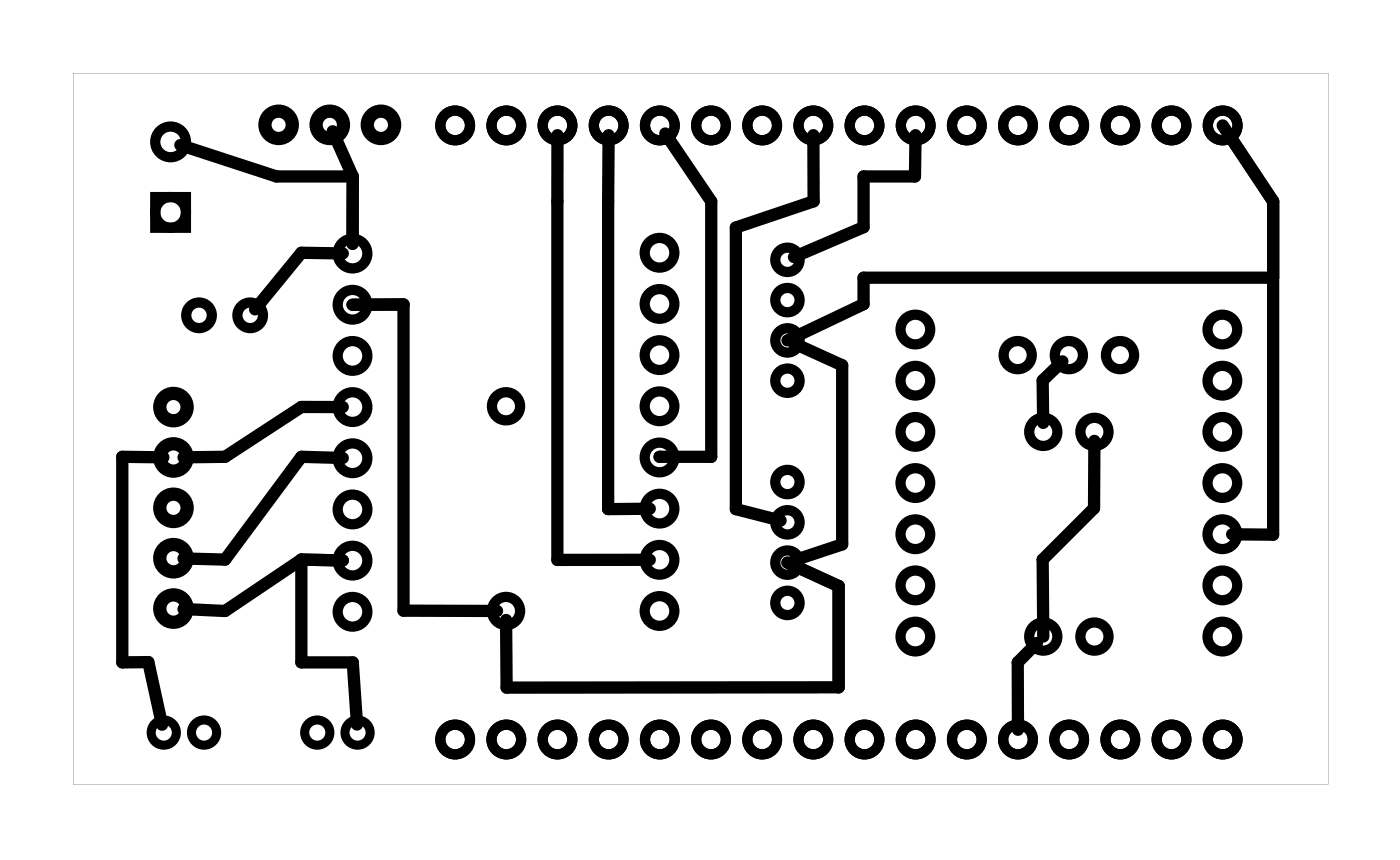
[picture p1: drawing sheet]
<svg xmlns="http://www.w3.org/2000/svg" width="69mm" height="43mm" viewBox="0 0 69 43" stroke-linecap="round" stroke-linejoin="round" font-family="sans-serif">
<g fill="#000">
<path d="M3.6 3.6h62.3v35.3h-62.3zM3.6 3.6v35.3h62.3v-35.3z"/>
<circle cx="32.7" cy="22.7" r=".3"/>
</g>
<g fill="none" stroke="#000" stroke-width=".51">
<path d="M7.7 9.8h1.5v1.5h-1.5z"/>
<circle cx="8.5" cy="10.5" r=".76"/>
<circle cx="8.5" cy="7" r=".76"/>
<circle cx="9.9" cy="15.7" r=".64"/>
<circle cx="12.4" cy="15.7" r=".64"/>
<circle cx="13.8" cy="6.2" r=".75"/>
<circle cx="13.8" cy="6.2" r=".61"/>
<circle cx="16.4" cy="6.2" r=".75"/>
<circle cx="16.4" cy="6.2" r=".61"/>
<circle cx="17.5" cy="15.1" r=".74"/>
<circle cx="17.5" cy="12.6" r=".74"/>
<circle cx="17.5" cy="17.7" r=".74"/>
<circle cx="18.9" cy="6.2" r=".75"/>
<circle cx="18.9" cy="6.2" r=".61"/>
<circle cx="22.6" cy="6.2" r=".74"/>
<circle cx="25.1" cy="6.2" r=".74"/>
<circle cx="27.7" cy="6.2" r=".74"/>
<circle cx="30.2" cy="6.2" r=".74"/>
<circle cx="32.7" cy="15.1" r=".74"/>
<circle cx="32.7" cy="12.5" r=".74"/>
<circle cx="32.7" cy="17.6" r=".74"/>
<circle cx="32.8" cy="6.2" r=".74"/>
<circle cx="35.3" cy="6.2" r=".74"/>
<circle cx="37.8" cy="6.2" r=".74"/>
<circle cx="39.1" cy="16.9" r=".6"/>
<circle cx="39.1" cy="12.9" r=".6"/>
<circle cx="39.1" cy="18.9" r=".6"/>
<circle cx="39.1" cy="14.9" r=".6"/>
<circle cx="40.4" cy="6.2" r=".74"/>
<circle cx="42.9" cy="6.2" r=".74"/>
<circle cx="45.4" cy="18.9" r=".74"/>
<circle cx="45.4" cy="16.4" r=".74"/>
<circle cx="45.5" cy="6.2" r=".74"/>
<circle cx="48" cy="6.2" r=".74"/>
<circle cx="50.5" cy="17.6" r=".7"/>
<circle cx="50.5" cy="6.2" r=".74"/>
<circle cx="53.1" cy="17.6" r=".7"/>
<circle cx="53.1" cy="6.2" r=".74"/>
<circle cx="55.6" cy="17.6" r=".7"/>
<circle cx="55.6" cy="6.2" r=".74"/>
<circle cx="58.2" cy="6.2" r=".74"/>
<circle cx="60.7" cy="18.9" r=".74"/>
<circle cx="60.7" cy="16.4" r=".74"/>
<circle cx="60.7" cy="6.2" r=".74"/>
<circle cx="8.6" cy="25.2" r=".75"/>
<circle cx="8.6" cy="30.2" r=".75"/>
<circle cx="8.6" cy="20.2" r=".75"/>
<circle cx="8.6" cy="27.7" r=".75"/>
<circle cx="8.6" cy="22.7" r=".75"/>
<circle cx="8.6" cy="27.7" r=".6"/>
<circle cx="8.6" cy="25.2" r=".6"/>
<circle cx="8.6" cy="22.7" r=".6"/>
<circle cx="8.6" cy="20.2" r=".6"/>
<circle cx="8.6" cy="30.2" r=".6"/>
<circle cx="17.5" cy="20.2" r=".74"/>
<circle cx="17.5" cy="27.8" r=".74"/>
<circle cx="17.5" cy="22.7" r=".74"/>
<circle cx="17.5" cy="25.3" r=".74"/>
<circle cx="17.5" cy="30.4" r=".74"/>
<circle cx="22.6" cy="36.7" r=".74"/>
<circle cx="25.1" cy="20.2" r=".7"/>
<circle cx="25.1" cy="30.3" r=".7"/>
<circle cx="25.1" cy="36.7" r=".74"/>
<circle cx="27.7" cy="36.7" r=".74"/>
<circle cx="30.2" cy="36.7" r=".74"/>
<circle cx="32.7" cy="20.2" r=".74"/>
<circle cx="32.7" cy="22.7" r=".74"/>
<circle cx="32.7" cy="30.3" r=".74"/>
<circle cx="32.7" cy="25.2" r=".74"/>
<circle cx="32.7" cy="27.8" r=".74"/>
<circle cx="32.8" cy="36.7" r=".74"/>
<circle cx="35.3" cy="36.7" r=".74"/>
<circle cx="37.8" cy="36.7" r=".74"/>
<circle cx="39.1" cy="27.9" r=".6"/>
<circle cx="39.1" cy="23.9" r=".6"/>
<circle cx="39.1" cy="29.9" r=".6"/>
<circle cx="39.1" cy="25.9" r=".6"/>
<circle cx="40.4" cy="36.7" r=".74"/>
<circle cx="42.9" cy="36.7" r=".74"/>
<circle cx="45.4" cy="24" r=".74"/>
<circle cx="45.4" cy="21.4" r=".74"/>
<circle cx="45.4" cy="29.1" r=".74"/>
<circle cx="45.4" cy="31.6" r=".74"/>
<circle cx="45.4" cy="26.5" r=".74"/>
<circle cx="45.5" cy="36.7" r=".74"/>
<circle cx="48" cy="36.7" r=".74"/>
<circle cx="50.5" cy="36.7" r=".74"/>
<circle cx="51.8" cy="21.4" r=".7"/>
<circle cx="51.8" cy="31.6" r=".7"/>
<circle cx="53.1" cy="36.7" r=".74"/>
<circle cx="54.3" cy="21.4" r=".7"/>
<circle cx="54.3" cy="31.6" r=".7"/>
<circle cx="55.6" cy="36.7" r=".74"/>
<circle cx="58.2" cy="36.7" r=".74"/>
<circle cx="60.7" cy="24" r=".74"/>
<circle cx="60.7" cy="21.4" r=".74"/>
<circle cx="60.7" cy="26.5" r=".74"/>
<circle cx="60.7" cy="29.1" r=".74"/>
<circle cx="60.7" cy="31.6" r=".74"/>
<circle cx="60.7" cy="36.7" r=".74"/>
</g>
<g fill="none" stroke="#000" stroke-width=".45">
<circle cx="8.1" cy="36.4" r=".63"/>
<circle cx="10.1" cy="36.4" r=".63"/>
<circle cx="15.8" cy="36.4" r=".63"/>
<circle cx="17.8" cy="36.4" r=".63"/>
</g>
<g fill="none" stroke="#000" stroke-width=".61">
<path d="M9 7.2l4.7 1.6h3.8M16.5 6.5l1 2.3M17 12.6l-2-.1-2.3 2.9M17.5 15.1h2.5v15.2h4.7M17.5 8.8v3.3M27.7 6.7v21.1h4.6M30.2 6.7v18.6h2.1M33 6.6l2.3 3.4v12.7h-2.6M39.4 17l2.4 1.1v8.9l-2.4 .8M40.4 6.7v3.3l-3.9 1.3v14l2.3 .5M45.4 6.7v2.1h-2.5v2.5l-3.5 1.5M52.7 17.9l-.9 1v2.1"/>
<path d="M60.7 6.2l2.5 3.8v16.5h-2M63.2 13.8h-20.3v1.3l-3.8 1.8M8.1 22.7h-2v10.2h1.3l.6 3.1M15 27.8v5.1h2.5l.2 3.1M15 27.8h2M15 27.8l-3.8 2.5-2.1-.1M17 20.2h-2l-3.8 2.5h-2.1M17 22.7h-2l-3.8 5.1-2.1-.1M39.1 27.9l2.5 1.2v5h-16.5v-3.3M51.5 31.9l-1 1v3.3M54.3 21.9v3.3l-2.5 2.6v3.8"/>
</g>
</svg>
